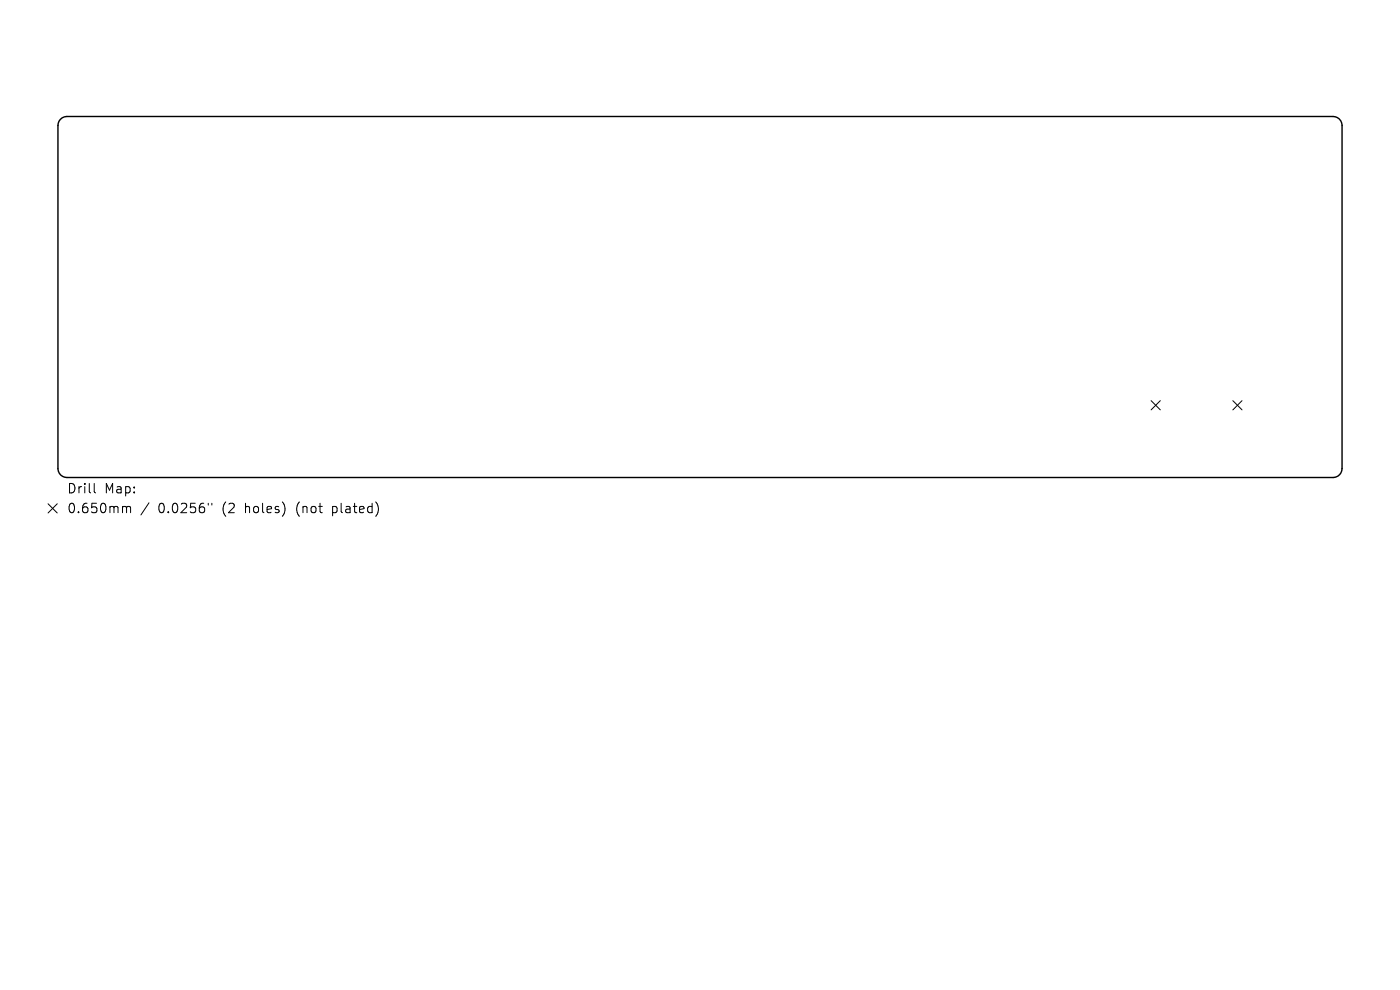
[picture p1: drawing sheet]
<svg xmlns="http://www.w3.org/2000/svg" width="297mm" height="210mm" viewBox="0 0 297 210" stroke-linecap="round" stroke-linejoin="round" font-family="sans-serif">
<defs><g id="words">
<g font-size="2.8">
<text x="14.1" y="104.9">Drill</text>
<text x="22.1" y="104.9">Map:</text>
<text x="14.1" y="109.1">0.650mm</text>
<text x="33.4" y="109.1">0.0256&quot;</text>
<text x="47" y="109.1">(2</text>
<text x="51.9" y="109.1">holes)</text>
<text x="62.8" y="109.1">(not</text>
<text x="70.6" y="109.1">plated)</text>
</g>
</g></defs>
<path d="M12.8 25.3l.8-.5 .6-.1h268.6a1.91 1.91 0 0 1 1.9 1.9v72.8a1.9 1.9 0 0 1-1.9 1.9h-268.6a1.91 1.91 0 0 1-1.9-1.9v-72.8l.1-.5z" fill="none" stroke="#000" stroke-width=".3"/>
<g fill="none" stroke="#000" stroke-width=".21">
<path d="M244.2 85l2 1.9M246.2 85l-2 1.9M261.5 85l2 1.9M263.5 85l-2 1.9M10.2 106.9l1.9 1.9M12.1 106.9l-1.9 1.9M20 102.6v1.7l.3 .3M26.3 107.4l.5 .1v.2M26.8 107.7l.3-.3 .5 .1 .1 1.3M26.8 107.7v1.1M31.6 106.7l-1.7 2.5M44.2 106.8v.3"/>
<path d="M44.9 106.8v.3M60.2 106.9l.3 .9-.3 1.3M79.8 106.6a2.35 2.35 0 0 1 0 2.8"/>
</g>
<use href="#words"/>
</svg>
